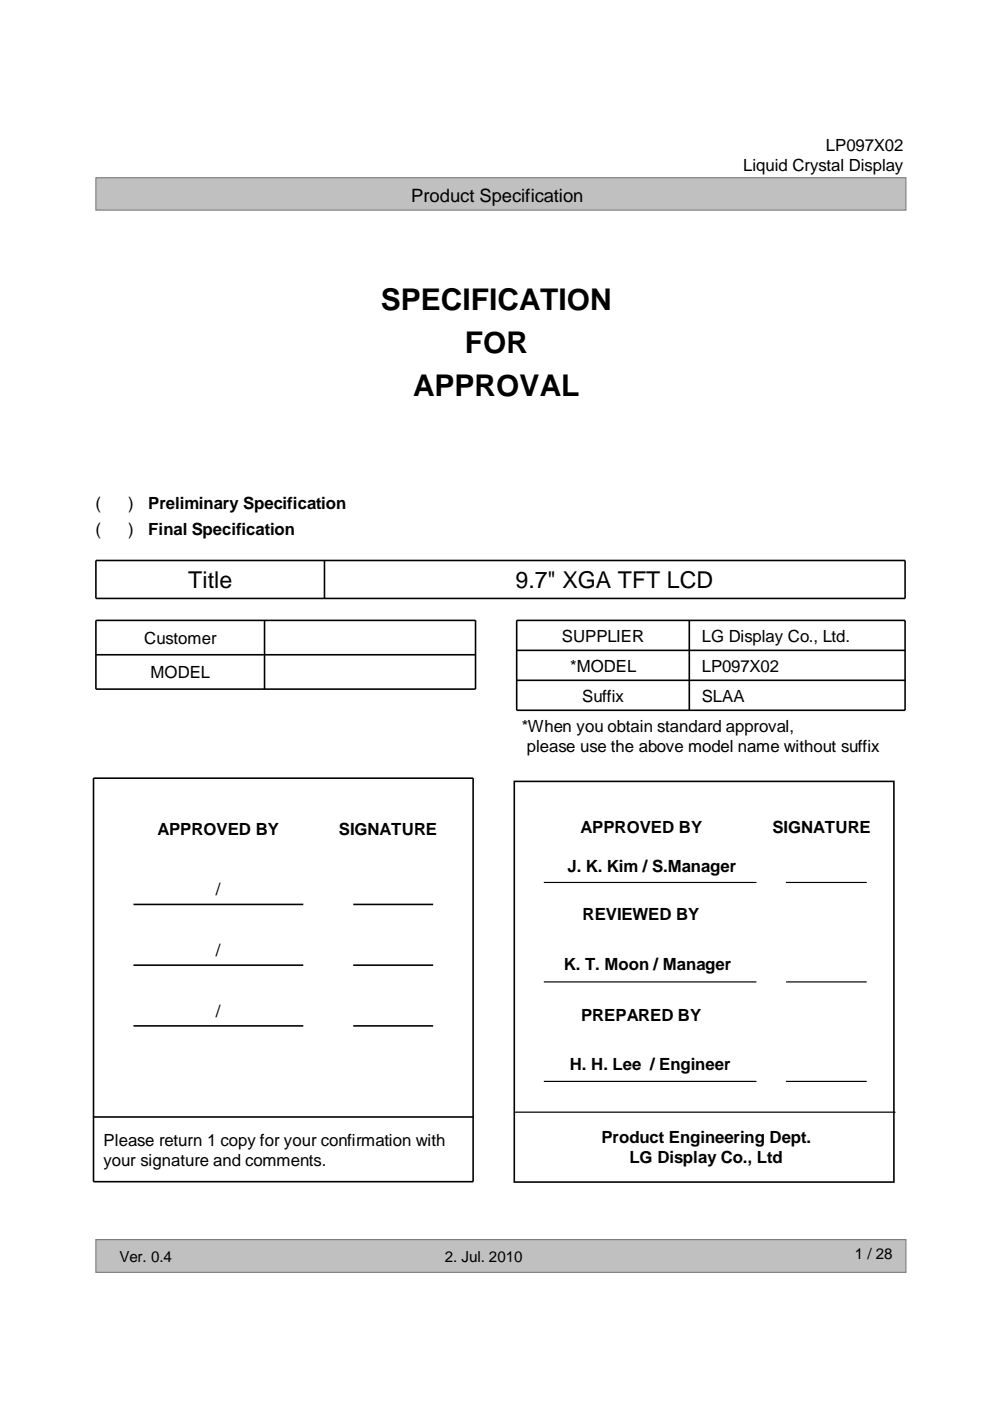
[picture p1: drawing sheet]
<svg xmlns="http://www.w3.org/2000/svg" width="210mm" height="297mm" viewBox="0 0 210 297" stroke-linecap="round" stroke-linejoin="round" font-family="sans-serif">
<defs><g id="words">
<g font-size="6.3">
<text x="80.7" y="65.6">SPECIFICATION</text>
<text x="98.5" y="74.8">FOR</text>
<text x="87.5" y="84">APPROVAL</text>
</g>
<g font-size="4.9">
<text x="39.9" y="124.5">Title</text>
<text x="109.2" y="124.5">9.7&quot; XGA TFT LCD</text>
</g>
<text font-size="3.9" x="87.1" y="42.8">Product Specification</text>
<g font-size="3.6">
<text x="175" y="32.1">LP097X02</text>
<text x="157.5" y="36.3">Liquid Crystal Display</text>
<text x="20.2" y="107.9">(</text>
<text x="27.2" y="107.9">)</text>
<text x="31.4" y="107.9">Preliminary Specification</text>
<text x="20.2" y="113.3">(</text>
<text x="27.2" y="113.3">)</text>
<text x="31.4" y="113.3">Final Specification</text>
<text x="30.6" y="136.5">Customer</text>
<text x="119" y="136.1">SUPPLIER</text>
<text x="148.7" y="136.1">LG Display Co., Ltd.</text>
<text x="31.9" y="143.8">MODEL</text>
<text x="120.8" y="142.4">*MODEL</text>
<text x="148.7" y="142.4">LP097X02</text>
<text x="123.4" y="148.8">Suffix</text>
<text x="148.7" y="148.8">SLAA</text>
<text x="110.6" y="155.1">*When you obtain standard approval,</text>
<text x="111.6" y="159.3">please use the above model name without suffix</text>
<text x="33.4" y="176.9">APPROVED BY</text>
<text x="71.8" y="176.9">SIGNATURE</text>
<text x="123" y="176.5">APPROVED BY</text>
<text x="163.7" y="176.5">SIGNATURE</text>
<text x="120.2" y="184.9">J. K. Kim / S.Manager</text>
<text x="45.7" y="189.7">/</text>
<text x="123.4" y="194.9">REVIEWED BY</text>
<text x="45.7" y="202.7">/</text>
<text x="119.5" y="205.7">K. T. Moon / Manager</text>
<text x="45.7" y="215.6">/</text>
<text x="123.1" y="216.5">PREPARED BY</text>
<text x="120.7" y="226.7">H. H. Lee / Engineer</text>
<text x="21.9" y="242.8">Please return 1 copy for your confirmation with</text>
<text x="127.4" y="242.3">Product Engineering Dept.</text>
<text x="21.9" y="247.1">your signature and comments.</text>
<text x="133.3" y="246.5">LG Display Co., Ltd</text>
</g>
<g font-size="3.2">
<text x="25.3" y="267.5">Ver. 0.4</text>
<text x="94.2" y="267.5">2. Jul. 2010</text>
<text x="181.1" y="266.9">1 / 28</text>
</g>
</g></defs>
<path d="M20.3 37.7h171.6v6.8h-171.6z" fill="#c0c0c0"/>
<path d="M20.3 37.7h171.6v6.8h-171.6z" fill="none" stroke="#808080" stroke-width=".25"/>
<path d="M20.3 262.7h171.6v7h-171.6z" fill="#c0c0c0"/>
<path d="M20.3 262.7h171.6v7h-171.6z" fill="none" stroke="#808080" stroke-width=".25"/>
<g fill="none" stroke="#000" stroke-width=".34">
<path d="M20.3 118.8h171.5v8h-171.5zM68.7 118.8v8M20.3 131.5h80.5v14.5h-80.5zM20.3 138.8h80.5M56 131.5v14.5M109.5 131.5h82.3v19h-82.3zM109.5 137.8h82.3M146 131.5v19M109.5 144.2h82.3M19.8 164.9h80.4v85.5h-80.4zM109 165.6h80.4v84.9h-80.4zM28.3 191.7h36"/>
<path d="M74.8 191.7h17M28.3 204.6h36M28.3 217.4h36M74.8 204.6h17M74.8 217.4h17M19.8 236.7h80.4"/>
</g>
<path d="M115.3 187h44.9M166.6 187h17M115.3 208.1h44.9M166.6 208.1h17M109.2 235.7h80.5M115.3 229.2h44.9M166.6 229.2h17" fill="none" stroke="#000" stroke-width=".25"/>
<use href="#words"/>
</svg>
